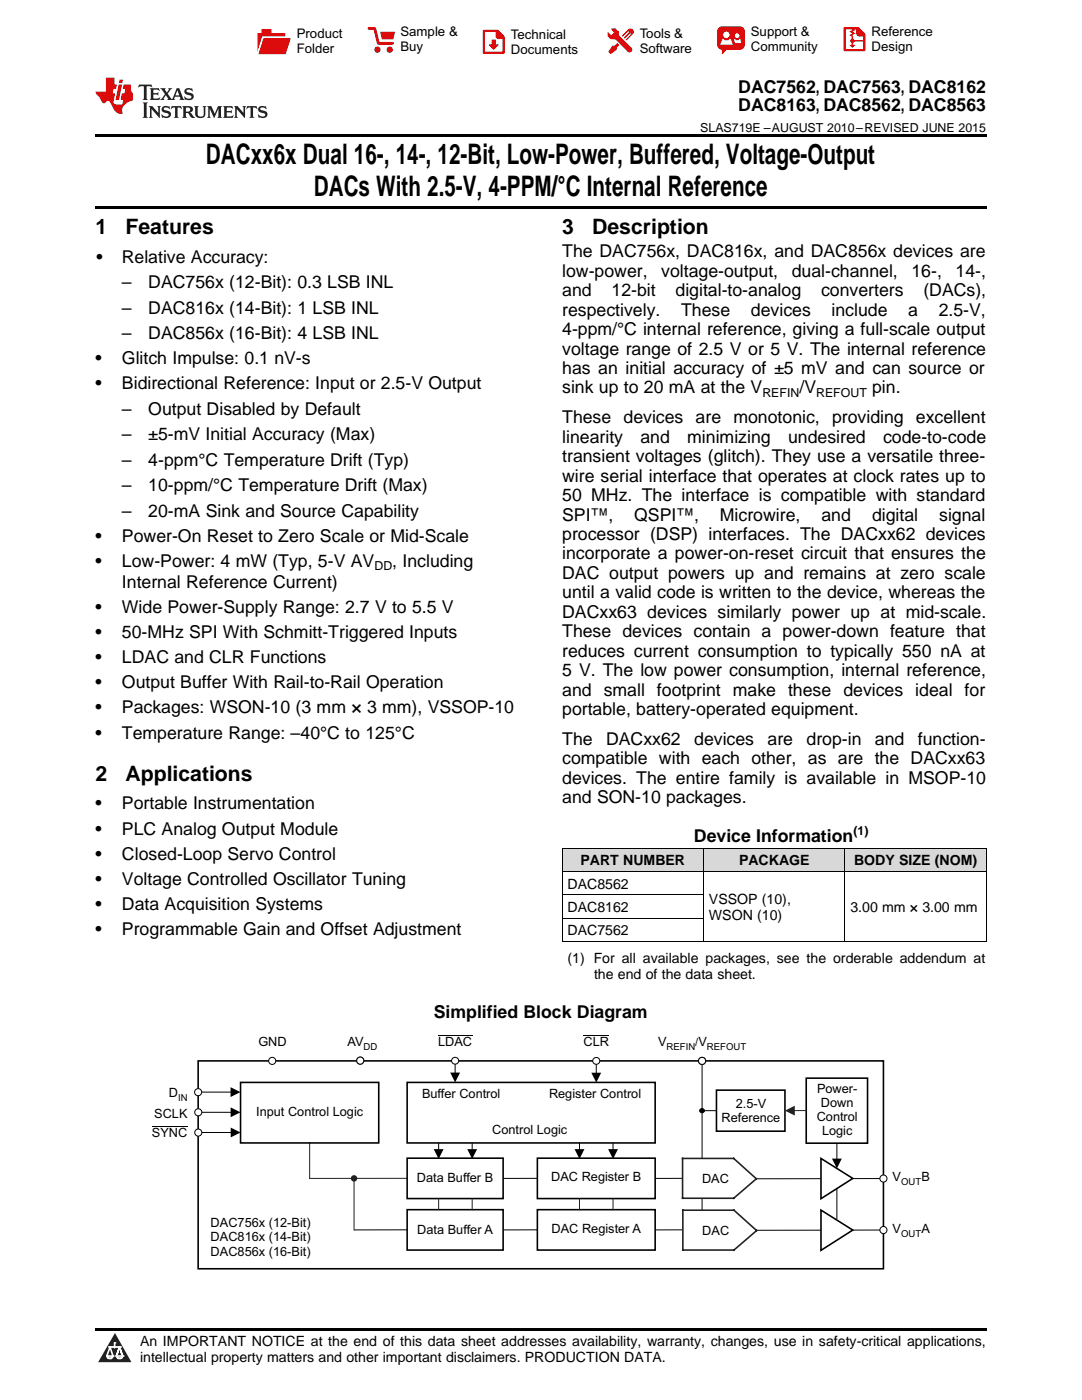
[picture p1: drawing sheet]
<svg xmlns="http://www.w3.org/2000/svg" width="216mm" height="279mm" viewBox="0 0 216 279" stroke-linecap="round" stroke-linejoin="round" font-family="sans-serif">
<defs><g id="words">
<g font-size="5.6">
<text x="41.1" y="32.8">DACxx6x Dual 16-, 14-, 12-Bit, Low-Power, Buffered, Voltage-Output</text>
<text x="62.6" y="39.2">DACs With 2.5-V, 4-PPM/°C Internal Reference</text>
</g>
<g font-size="4.2">
<text x="19" y="46.7">1</text>
<text x="25" y="46.7">Features</text>
<text x="112.2" y="46.7">3</text>
<text x="118.2" y="46.7">Description</text>
<text x="19" y="155.8">2</text>
<text x="25" y="155.8">Applications</text>
</g>
<g font-size="3.5">
<text x="147.3" y="18.6">DAC7562, DAC7563, DAC8162</text>
<text x="147.3" y="22.2">DAC8163, DAC8562, DAC8563</text>
<text x="19.2" y="52.4">•</text>
<text x="24.3" y="52.4">Relative Accuracy:</text>
<text x="112.2" y="51.4">The DAC756x, DAC816x, and DAC856x devices are</text>
<text x="24.3" y="57.5">–</text>
<text x="29.6" y="57.5">DAC756x (12-Bit): 0.3 LSB INL</text>
<text x="112.2" y="55.2">low-power,</text>
<text x="112.2" y="59.1">and</text>
<text x="122" y="59.1">12-bit</text>
<text x="131.9" y="55.2">voltage-output,</text>
<text x="134.8" y="59.1">digital-to-analog</text>
<text x="158" y="55.2">dual-channel,</text>
<text x="163.8" y="59.1">converters</text>
<text x="181.9" y="55.2">16-,</text>
<text x="184.2" y="59.1">(DACs),</text>
<text x="190.7" y="55.2">14-,</text>
<text x="24.3" y="62.6">–</text>
<text x="29.6" y="62.6">DAC816x (14-Bit): 1 LSB INL</text>
<text x="112.2" y="63">respectively.</text>
<text x="135.9" y="63">These</text>
<text x="149.8" y="63">devices</text>
<text x="165.9" y="63">include</text>
<text x="181.2" y="63">a</text>
<text x="187.3" y="63">2.5-V,</text>
<text x="24.3" y="67.7">–</text>
<text x="29.6" y="67.7">DAC856x (16-Bit): 4 LSB INL</text>
<text x="112.2" y="66.9">4-ppm/°C internal reference, giving a full-scale output</text>
<text x="112.2" y="70.8">voltage range of 2.5 V or 5 V. The internal reference</text>
<text x="19" y="72.7">•</text>
<text x="19" y="77.7">•</text>
<text x="24.3" y="72.7">Glitch Impulse: 0.1 nV-s</text>
<text x="24.3" y="77.7">Bidirectional Reference: Input or 2.5-V Output</text>
<text x="112.2" y="74.6">has an initial accuracy of ±5 mV and can source or</text>
<text x="24.3" y="82.8">–</text>
<text x="29.6" y="82.8">Output Disabled by Default</text>
<text x="112.2" y="78.5">sink up to 20 mA at the V</text>
<text x="159.5" y="78.5">/V</text>
<text x="174" y="78.5">pin.</text>
<text x="24.3" y="87.8">–</text>
<text x="29.6" y="87.8">±5-mV Initial Accuracy (Max)</text>
<text x="112.2" y="84.5">These devices are monotonic, providing excellent</text>
<text x="112.2" y="88.4">linearity</text>
<text x="127.8" y="88.4">and</text>
<text x="137.1" y="88.4">minimizing</text>
<text x="157.2" y="88.4">undesired</text>
<text x="176.2" y="88.4">code-to-code</text>
<text x="24.3" y="92.9">–</text>
<text x="29.6" y="92.9">4-ppm°C Temperature Drift (Typ)</text>
<text x="112.2" y="92.3">transient voltages (glitch). They use a versatile three-</text>
<text x="24.3" y="98">–</text>
<text x="29.6" y="98">10-ppm/°C Temperature Drift (Max)</text>
<text x="112.2" y="96.1">wire serial interface that operates at clock rates up to</text>
<text x="112.2" y="100">50 MHz. The interface is compatible with standard</text>
<text x="24.3" y="103.1">–</text>
<text x="29.6" y="103.1">20-mA Sink and Source Capability</text>
<text x="112.2" y="103.9">SPI™,</text>
<text x="112.2" y="107.8">processor (DSP) interfaces. The DACxx62 devices</text>
<text x="126.5" y="103.9">QSPI™,</text>
<text x="143.7" y="103.9">Microwire,</text>
<text x="163.9" y="103.9">and</text>
<text x="174" y="103.9">digital</text>
<text x="187.4" y="103.9">signal</text>
<text x="19" y="108.1">•</text>
<text x="19" y="113.1">•</text>
<text x="24.3" y="108.1">Power-On Reset to Zero Scale or Mid-Scale</text>
<text x="24.3" y="113.1">Low-Power: 4 mW (Typ, 5-V AV</text>
<text x="78.3" y="113.1">, Including</text>
<text x="112.2" y="111.7">incorporate a power-on-reset circuit that ensures the</text>
<text x="24.3" y="117.3">Internal Reference Current)</text>
<text x="112.2" y="115.5">DAC output powers up and remains at zero scale</text>
<text x="112.2" y="119.4">until a valid code is written to the device, whereas the</text>
<text x="19" y="122.3">•</text>
<text x="24.3" y="122.3">Wide Power-Supply Range: 2.7 V to 5.5 V</text>
<text x="112.2" y="123.3">DACxx63 devices similarly power up at mid-scale.</text>
<text x="19" y="127.4">•</text>
<text x="24.3" y="127.4">50-MHz SPI With Schmitt-Triggered Inputs</text>
<text x="112.2" y="127.2">These devices contain a power-down feature that</text>
<text x="112.2" y="131.1">reduces current consumption to typically 550 nA at</text>
<text x="19" y="132.4">•</text>
<text x="19" y="137.4">•</text>
<text x="24.3" y="132.4">LDAC and CLR Functions</text>
<text x="24.3" y="137.4">Output Buffer With Rail-to-Rail Operation</text>
<text x="112.2" y="134.9">5 V. The low power consumption, internal reference,</text>
<text x="19" y="142.4">•</text>
<text x="24.3" y="142.4">Packages: WSON-10 (3 mm × 3 mm), VSSOP-10</text>
<text x="112.2" y="138.8">and small footprint make these devices ideal for</text>
<text x="112.2" y="142.7">portable, battery-operated equipment.</text>
<text x="19" y="147.4">•</text>
<text x="24.3" y="147.4">Temperature Range: –40°C to 125°C</text>
<text x="112.2" y="148.7">The</text>
<text x="120.9" y="148.7">DACxx62</text>
<text x="138.5" y="148.7">devices</text>
<text x="153.2" y="148.7">are</text>
<text x="160.9" y="148.7">drop-in</text>
<text x="174.6" y="148.7">and</text>
<text x="183.2" y="148.7">function-</text>
<text x="112.2" y="152.5">compatible with each other, as are the DACxx63</text>
<text x="19" y="161.5">•</text>
<text x="24.3" y="161.5">Portable Instrumentation</text>
<text x="112.2" y="156.4">devices. The entire family is available in MSOP-10</text>
<text x="112.2" y="160.3">and SON-10 packages.</text>
<text x="19" y="166.5">•</text>
<text x="24.3" y="166.5">PLC Analog Output Module</text>
<text x="19" y="171.6">•</text>
<text x="24.3" y="171.6">Closed-Loop Servo Control</text>
<text x="138.5" y="168">Device Information</text>
<text x="19" y="176.6">•</text>
<text x="24.3" y="176.6">Voltage Controlled Oscillator Tuning</text>
<text x="19" y="181.6">•</text>
<text x="24.3" y="181.6">Data Acquisition Systems</text>
<text x="19" y="186.6">•</text>
<text x="24.3" y="186.6">Programmable Gain and Offset Adjustment</text>
<text x="86.6" y="203.1">Simplified Block Diagram</text>
</g>
<g font-size="2.8">
<text x="115.8" y="172.7">PART NUMBER</text>
<text x="147.5" y="172.7">PACKAGE</text>
<text x="170.4" y="172.7">BODY SIZE (NOM)</text>
<text x="113.2" y="177.3">DAC8562</text>
<text x="113.2" y="182">DAC8162</text>
<text x="141.5" y="180.4">VSSOP (10),</text>
<text x="141.5" y="183.6">WSON (10)</text>
<text x="169.7" y="182">3.00 mm × 3.00 mm</text>
<text x="113.2" y="186.7">DAC7562</text>
<text x="113.2" y="192.2">(1) For all available packages, see the orderable addendum at</text>
<text x="118.5" y="195.3">the end of the data sheet.</text>
<text x="27.9" y="268.6">An IMPORTANT NOTICE at the end of this data sheet addresses availability, warranty, changes, use in safety-critical applications,</text>
<text x="27.9" y="271.8">intellectual property matters and other important disclaimers. PRODUCTION DATA.</text>
</g>
<g font-size="2.6">
<text x="59.2" y="7.6">Product</text>
<text x="59.2" y="10.6">Folder</text>
<text x="79.9" y="7.3">Sample &amp;</text>
<text x="79.9" y="10.2">Buy</text>
<text x="102" y="7.8">Technical</text>
<text x="102" y="10.8">Documents</text>
<text x="127.6" y="7.6">Tools &amp;</text>
<text x="127.6" y="10.6">Software</text>
<text x="149.8" y="7.2">Support &amp;</text>
<text x="149.8" y="10.2">Community</text>
<text x="173.9" y="7.3">Reference</text>
<text x="173.9" y="10.2">Design</text>
</g>
<g font-size="2.5">
<text x="139.7" y="26.3">SLAS719E –AUGUST 2010–REVISED JUNE 2015</text>
<text x="152.1" y="79.2">REFIN</text>
<text x="162.8" y="79.2">REFOUT</text>
<text x="74.7" y="113.8">DD</text>
<text x="170.3" y="166.6">(1)</text>
<text x="51.6" y="208.8">GND</text>
<text x="69.3" y="208.8">AV</text>
<text x="87.4" y="208.8">LDAC</text>
<text x="116.4" y="208.8">CLR</text>
<text x="131.3" y="208.8">V</text>
<text x="139.4" y="208.8">V</text>
<text x="33.7" y="218.9">D</text>
<text x="84.2" y="219.2">Buffer Control</text>
<text x="109.5" y="219.2">Register Control</text>
<text x="146.8" y="221.1">2.5-V</text>
<text x="163" y="218">Power-</text>
<text x="163.8" y="220.9">Down</text>
<text x="30.3" y="226.8">SYNC</text>
<text x="30.8" y="223.1">SCLK</text>
<text x="51.1" y="222.7">Input Control Logic</text>
<text x="98.2" y="226.2">Control Logic</text>
<text x="144" y="224">Reference</text>
<text x="163" y="223.7">Control</text>
<text x="164" y="226.6">Logic</text>
<text x="83.2" y="236">Data Buffer B</text>
<text x="110" y="235.7">DAC Register B</text>
<text x="140.1" y="236.1">DAC</text>
<text x="178.1" y="235.8">V</text>
<text x="183.8" y="235.8">B</text>
<text x="42" y="244.9">DAC756x (12-Bit)</text>
<text x="42" y="247.7">DAC816x (14-Bit)</text>
<text x="42" y="250.6">DAC856x (16-Bit)</text>
<text x="83.3" y="246.2">Data Buffer A</text>
<text x="110.1" y="246">DAC Register A</text>
<text x="140.1" y="246.4">DAC</text>
<text x="178.1" y="246.1">V</text>
<text x="183.8" y="246.1">A</text>
</g>
<text font-size="2.2" x="138.7" y="208.8">/</text>
<g font-size="1.9">
<text x="72.5" y="209.6">DD</text>
<text x="133" y="209.6">REFIN</text>
<text x="141.1" y="209.6">REFOUT</text>
<text x="35.6" y="219.7">IN</text>
<text x="179.8" y="236.6">OUT</text>
<text x="179.8" y="246.9">OUT</text>
</g>
</g></defs>
<g fill="#d8d8d8">
<path d="M112.2 169.3h28.2v4.7h-28.2z"/>
<path d="M140.4 169.3h28.2v4.7h-28.2z"/>
<path d="M168.6 169.3h28.2v4.7h-28.2z"/>
</g>
<path d="M22.9 266l3.3 5.9h-6.6z" fill="#231f20"/>
<path d="M21.3 270.6h1.2l-.3 .5h-.3a.53 .53 0 0 1-.6-.5z" fill-rule="evenodd" fill="#fff"/>
<path d="M21.3 270.6h1.2l-.3 .5h-.3a.53 .53 0 0 1-.6-.5z" fill="none" stroke="#231f20" stroke-width=".33"/>
<path d="M21.3 270.6l1.2 .1-.3 .4h-.5z" fill="none" stroke="#fff" stroke-width=".33"/>
<path d="M22.9 268.9h.1" fill="none" stroke="#fff" stroke-width=".33"/>
<path d="M22.9 268v.9z" fill="#fff"/>
<path d="M22.9 268v.9z" fill="none" stroke="#fff" stroke-width=".33"/>
<circle cx="22.9" cy="268" r=".16" fill="#fff"/>
<path d="M21.8 268.8h.1" fill="none" stroke="#fff" stroke-width=".33"/>
<path d="M21.8 268.8h2.2z" fill="#fff"/>
<path d="M21.8 268.8h2.2z" fill="none" stroke="#fff" stroke-width=".33"/>
<circle cx="24" cy="268.8" r=".16" fill="#fff"/>
<path d="M23.2 270.6h.1" fill="none" stroke="#fff" stroke-width=".33"/>
<path d="M23.8 268.8l-.6 1.8z" fill="#fff"/>
<path d="M23.8 268.8l-.6 1.8z" fill="none" stroke="#fff" stroke-width=".33"/>
<path d="M23.8 268.8l.7 1.8z" fill="#fff"/>
<path d="M23.8 268.8l.7 1.8z" fill="none" stroke="#fff" stroke-width=".33"/>
<path d="M24.4 270.6h.1" fill="none" stroke="#fff" stroke-width=".33"/>
<circle cx="21.3" cy="270.6" r=".16" fill="#fff"/>
<path d="M22 268.8l-.7 1.8z" fill="#fff"/>
<path d="M22 268.8l-.7 1.8z" fill="none" stroke="#fff" stroke-width=".33"/>
<path d="M22 268.8l.5 1.8z" fill="#fff"/>
<path d="M22 268.8l.5 1.8z" fill="none" stroke="#fff" stroke-width=".33"/>
<circle cx="22.5" cy="270.6" r=".16" fill="#fff"/>
<path d="M23.3 270.6h1.2a.63 .63 0 0 1-.6 .5 .63 .63 0 0 1-.6-.5z" fill-rule="evenodd" fill="#fff"/>
<path d="M23.3 270.6h1.2a.63 .63 0 0 1-.6 .5 .63 .63 0 0 1-.6-.5z" fill="none" stroke="#231f20" stroke-width=".33"/>
<path d="M23.3 270.6h1.2l-.4 .5h-.5z" fill="none" stroke="#fff" stroke-width=".33"/>
<path d="M23.2 270.6h.1" fill="none" stroke="#fff" stroke-width=".33"/>
<circle cx="24.5" cy="270.6" r=".16" fill="#fff"/>
<g fill="#000">
<path d="M19 265.1h177.8v.5h-177.8z"/>
<circle cx="140.1" cy="221.7" r=".45"/>
</g>
<path d="M39.5 211.7h136.8v41.5h-136.8zM143 217.6h13.6v8.2h-13.6zM160.9 215.2h12.2v12.9h-12.2z" fill="none" stroke="#000" stroke-width=".32"/>
<g fill="none" stroke="#000" stroke-width=".2">
<path d="M140.1 212.4v18.8M143 221.7h-2.9M81.2 245.4l-10.6 .1M163.8 245.5h-12.8M175.8 245.5h-5.6"/>
<circle cx="140.1" cy="221.7" r=".45"/>
</g>
<circle cx="176.3" cy="245.5" r=".71" fill="#fff"/>
<g fill="none" stroke="#000" stroke-width=".2">
<path d="M140.1 239.2v2.3M163.8 235.2l-12.9 .1M167 237.2v6.2M175.8 235.2h-5.7"/>
<circle cx="176.3" cy="245.5" r=".71"/>
</g>
<path d="M163.8 231.2l6.4 4-6.4 4z" fill="none" stroke="#000" stroke-width=".32"/>
<circle cx="176.3" cy="235.2" r=".71" fill="#fff"/>
<g fill="none" stroke="#000" stroke-width=".2">
<path d="M90.8 211.9v2.3M119 211.9v2.3"/>
<circle cx="176.3" cy="235.2" r=".71"/>
</g>
<path d="M81.2 216h49.5v12.1h-49.5z" fill="none" stroke="#000" stroke-width=".32"/>
<path d="M89.8 214.1h2l-1 1.9zM118 214.1h2l-1 1.9z" fill="#000"/>
<circle cx="90.8" cy="211.7" r=".69" fill="#fff"/>
<circle cx="90.8" cy="211.7" r=".69" fill="none" stroke="#000" stroke-width=".2"/>
<circle cx="119" cy="211.7" r=".69" fill="#fff"/>
<g fill="none" stroke="#000" stroke-width=".2">
<path d="M87.4 206.7h6.8M116.4 206.7h5.1M167 228.1v3.2"/>
<circle cx="119" cy="211.7" r=".69"/>
</g>
<path d="M163.8 241.5l6.4 4-6.4 4z" fill="none" stroke="#000" stroke-width=".32"/>
<path d="M166 231.2h2l-1 2z" fill="#000"/>
<circle cx="71.9" cy="211.7" r=".71" fill="#fff"/>
<circle cx="71.9" cy="211.7" r=".71" fill="none" stroke="#000" stroke-width=".2"/>
<circle cx="71.9" cy="211.7" r=".71" fill="#fff"/>
<circle cx="71.9" cy="211.7" r=".71" fill="none" stroke="#000" stroke-width=".2"/>
<circle cx="140.1" cy="211.7" r=".71" fill="#fff"/>
<circle cx="140.1" cy="211.7" r=".71" fill="none" stroke="#000" stroke-width=".2"/>
<circle cx="140.1" cy="211.7" r=".71" fill="#fff"/>
<circle cx="140.1" cy="211.7" r=".71" fill="none" stroke="#000" stroke-width=".2"/>
<circle cx="54.3" cy="211.7" r=".71" fill="#fff"/>
<g fill="none" stroke="#000" stroke-width=".2">
<path d="M136.2 235.2h-5.5M136.2 245.4l-5.5 .1"/>
<circle cx="54.3" cy="211.7" r=".71"/>
</g>
<path d="M61.8 228.1v7.1h19.4" fill="none" stroke="#231f20" stroke-width=".2"/>
<path d="M48 216h27.6v12.1h-27.6z" fill="none" stroke="#000" stroke-width=".32"/>
<circle cx="39.6" cy="226" r=".71" fill="#fff"/>
<circle cx="39.6" cy="226" r=".71" fill="none" stroke="#000" stroke-width=".2"/>
<circle cx="39.5" cy="218" r=".71" fill="#fff"/>
<circle cx="39.5" cy="218" r=".71" fill="none" stroke="#000" stroke-width=".2"/>
<circle cx="39.6" cy="222" r=".71" fill="#fff"/>
<g fill="none" stroke="#000" stroke-width=".2">
<path d="M40.3 218h5.8M30.3 224.7h7.1M40.3 222h5.8M40.3 226h5.8M87.5 228.1v1.3M94.2 228.1v1.3"/>
<circle cx="39.6" cy="222" r=".71"/>
</g>
<path d="M46 217l2 1-2 .9zM46 221l2 1-2 1zM46 225l2 1-2 1zM86.5 229.3h2l-1 2zM93.2 229.3h2l-1 2z" fill="#000"/>
<path d="M81.2 231.1h19.2v8.1h-19.2zM81.2 241.4h19.2v8.1h-19.2z" fill="none" stroke="#000" stroke-width=".32"/>
<path d="M87.5 239.2v2.2M94.2 239.2v2.2M160.9 221.6h-2.4" fill="none" stroke="#231f20" stroke-width=".2"/>
<path d="M136.2 231.2h10.2l4.5 4.1-4.5 3.8h-10.2zM136.3 241.5h10.2l4.5 4.1-4.5 3.9h-10.2z" fill="none" stroke="#231f20" stroke-width=".32"/>
<path d="M156.6 221.7l2-1v1.9z" fill="#231f20"/>
<path d="M107.2 231.1h23.5v8.1h-23.5zM107.2 241.4h23.5v8.1h-23.5z" fill="none" stroke="#000" stroke-width=".32"/>
<path d="M107.2 235.2h-6.8M115.6 228.1v1.3M122.3 228.1v1.3M107.2 245.4l-6.8 .1" fill="none" stroke="#000" stroke-width=".2"/>
<path d="M114.6 229.3h2l-1 2zM121.3 229.3h2l-1 2z" fill="#000"/>
<path d="M70.6 235.2v10.3M115.6 239.2v2.2M122.3 239.2v2.2" fill="none" stroke="#231f20" stroke-width=".2"/>
<circle cx="70.6" cy="235.2" r=".64" fill="#231f20"/>
<path d="M112.2 178.6h28.2M112.2 173.9h84.6M112.2 169.2h84.6M112.2 169.3v18.6M140.4 169.3v18.6M168.6 169.3v18.6M196.8 169.3v18.6M112.2 187.9h84.6M112.2 183.2h28.2" fill="none" stroke="#000" stroke-width=".2"/>
<path d="M19 26.8h177.8v.6h-177.8zM19 41.2h177.8v.5h-177.8z" fill="#000"/>
<path d="M27.7 16.9l-.1 .6 .6-.3h.5v.2v2.2l-.2 .4h1l-.2-.4v-2.2v-.2h.5l.6 .3-.2-.6zM29.9 17.6l.2 .4v1.6l-.2 .4h1.9l.1-.6a1.09 1.09 0 0 1-1.3 .1v-.6h.6l.4 .2v-.7l-.2 .2h-.8v-.6l.2-.1a1.01 1.01 0 0 1 1 .3l-.1-.6zM32 17.6l.9 1.2-1 1.2h.9l-.2-.3 .5-.7 .5 .7-.3 .3h1.7l-.2-.3 .1-.4h1l.1 .4-.2 .3h1l-.3-.4-.7-2h-.5l-1 2.2-.8-1.1 .9-1.1h-.9l.2 .2-.4 .7-.4-.7 .2-.2zM35.4 18l.4 1h-.8zM37 17.7a.66 .66 0 0 0-.2 .8 .66 .66 0 0 0 .6 .4l.7 .2 .1 .2a.8 .8 0 0 1-.7 .4 .8 .8 0 0 1-.7-.5l.1 .8 .2-.2a.94 .94 0 0 0 1.1 .1 .94 .94 0 0 0 .4-.9 1.48 1.48 0 0 0-1.3-.6v-.4a1.1 1.1 0 0 1 1.2 .2l-.2-.6-.2 .1-.5-.1zM28.5 20.4l.2 .4v2.3l-.2 .4h1l-.2-.4v-2.3l.2-.4zM29.7 21.2l.2 .4v1.5l-.2 .4h.8l-.3-.4 .1-1.3 1.6 1.8v-2l.2-.4h-.7l.2 .2v1.1l-1.2-1.3zM32.5 21.3a.66 .66 0 0 0-.2 .8 .66 .66 0 0 0 .6 .4l.6 .2 .2 .2a.8 .8 0 0 1-.8 .4 .8 .8 0 0 1-.7-.5l.2 .7 .2-.1a.94 .94 0 0 0 1 .1 .94 .94 0 0 0 .5-1 1.47 1.47 0 0 0-1.3-.6l-.1-.3a1.1 1.1 0 0 1 1.3 .2l-.2-.6-.2 .1-.5-.2zM34.3 21.2l-.2 .6a.64 .64 0 0 1 .8-.3v1.6l-.2 .4h1l-.3-.4 .1-1.6a.66 .66 0 0 1 .8 .3l-.2-.6zM36.3 21.2l.3 .4v1.5l-.3 .4h1l-.2-.2v-.7h.5l.1 .1a.8 .8 0 0 0 1.2 .7l-1-1a.62 .62 0 0 0 .6-.5 .62 .62 0 0 0-.6-.7zM37.1 21.5h.1a.48 .48 0 0 1 .6 0 .48 .48 0 0 1 .1 .6l-.2 .1-.6 .1zM38.7 21.2l.2 .2a2.29 2.29 0 0 0 .4 2 1.05 1.05 0 0 0 1.7-.7v-1.3l.2-.2h-.8l.2 .4v1.1a.61 .61 0 0 1-.6 .6 .61 .61 0 0 1-.6-.6v-1.1l.3-.4zM41.3 21.2l.3 .4v1.5l-.3 .4h.8l-.2-.4v-1.4l.8 1.9 .9-1.9v1.4l-.2 .4h.9l-.2-.4v-1.5l.2-.4h-.8l-.7 1.5-.6-1.5zM44.5 21.2l.2 .4v1.5l-.2 .4h1.9l.2-.6a1.1 1.1 0 0 1-1.4 .2v-.7h.6l.4 .2v-.6l-.2 .1-.8 .1v-.6l.2-.1a1.02 1.02 0 0 1 1.1 .2l-.2-.5zM46.7 21.2l.2 .4v1.5l-.2 .4h.8l-.3-.4 .1-1.3 1.6 1.8v-2l.2-.4h-.7l.2 .2v1.1l-1.2-1.3zM49.3 21.2l-.1 .6a.64 .64 0 0 1 .8-.3v1.6l-.3 .4h1l-.2-.4v-1.6a.66 .66 0 0 1 .8 .3l-.1-.6zM51.7 21.3a.66 .66 0 0 0-.2 .7 .66 .66 0 0 0 .7 .5l.6 .2 .1 .2a.8 .8 0 0 1-.7 .4 .8 .8 0 0 1-.7-.5l.1 .7 .2-.1a.94 .94 0 0 0 1.1 .1 .94 .94 0 0 0 .4-1 1.48 1.48 0 0 0-1.2-.6l-.1-.3a1.1 1.1 0 0 1 1.2 .2l-.2-.6-.1 .1-.6-.2z" fill="#231f20"/>
<path d="M21.1 15.5v2.8h-2v.4l.9 .9a.96 .96 0 0 0 1 1 .59 .59 0 0 1 .5-.4 .59 .59 0 0 1 .5 .3l.4 .8a1.61 1.61 0 0 0 2.1 1.3 1.63 1.63 0 0 1 1.1-2.2l.9-.3v-1.5a1.6 1.6 0 0 1-.4-1.7h-1.4l-.2 .9h.5l-.2 .8h-.5l-.2 1v.3h.5l-.2 .9h-.7a.74 .74 0 0 1-1-.6l.3-1.6h-.5l.2-.8h.5l.1-.9h-.4v-1.4zM23.7 16.9l-.7 3h.8l.6-3zM23.8 15.9l-.1 .7h.7l.2-.7z" fill="#ee1d23"/>
<g fill="#d60000">
<path d="M52.2 5.8h2v.8h2.7v4.2h-5.5v-4.2h.8z" fill-rule="evenodd"/>
<path d="M52.5 7.5h5.6l-1.1 3.3h-5.6z" fill-rule="evenodd"/>
</g>
<path d="M52.4 7.4h5.7v.1h-5.6l-1.1 3.3z" fill-rule="evenodd" fill="#fff"/>
<path d="M52.4 7.4h5.7v.1h-5.6l-1.1 3.3z" fill="none" stroke="#fff" stroke-width=".2"/>
<path d="M73.6 5.7h1.2l.7 2.9h2.8" fill="none" stroke="#d60000" stroke-width=".55"/>
<g fill="#d60000">
<path d="M75.9 6.3h2.9l-.3 1.6h-2.3z" fill-rule="evenodd"/>
<circle cx="75.3" cy="9.9" r=".62"/>
<circle cx="77.8" cy="9.9" r=".62"/>
</g>
<path d="M96.6 6.2h2.7l1.2 1.2v3.1h-3.9z" fill="none" stroke="#d60000" stroke-width=".44"/>
<g fill="#d60000">
<path d="M98.1 7.9h.8v1h.6l-1 1.1-.9-1v-.1h.5z" fill-rule="evenodd"/>
<path d="M98.9 6.2h.4l1.2 1.2v.4h-1.2l-.4-.4z" fill-rule="evenodd"/>
<path d="M122 5.7h.8l.6 .6 .1 .7 2.5 2.5-.7 .8-2.4-2.3-1.1-.2-.6-.6v-.8l.8 .6 .4-.4v-.2l-.4-.5z" fill-rule="evenodd"/>
<path d="M122.2 9.1h.5l.5-.5 .4 .4-.5 .5-.1 .4-1.2 .9-.4-.5z" fill-rule="evenodd"/>
<path d="M125.3 5.9a.67 .67 0 0 1 1 0 .67 .67 0 0 1 0 .9z" fill-rule="evenodd"/>
<path d="M125.3 5.9l1 .9-1.2 1.2h-.2v-.2l.9-.9 .1-.2h-.2l-1 1h-.2v-.2l1-1v-.2h-.2l-1 1h-.2v-.2z" fill-rule="evenodd"/>
<circle cx="125.6" cy="9.9" r=".54"/>
</g>
<path d="M123.4 6.3l-.1 .7" fill="none" stroke="#d60000" stroke-width=".2"/>
<g fill="#d60000">
<path d="M143.4 5.5l.7-.2h3.6a.95 .95 0 0 1 .9 .9v2.8a.95 .95 0 0 1-.9 .9h-3.6a.95 .95 0 0 1-1-.9v-2.8z" fill-rule="evenodd"/>
<path d="M144 9.9h1l-.8 .9h-.2z" fill-rule="evenodd"/>
</g>
<g fill="#fff">
<path d="M146.6 8.6h1.3z"/>
<path d="M144.1 7.8h.3l.1 .2h.8l.2-.2h.3l.4 1.1h-2.5z" fill-rule="evenodd"/>
<path d="M146.5 7.8h.2l.2 .2h.5l.1-.2h.2l.2 .8h-1.3z" fill-rule="evenodd"/>
<circle cx="144.9" cy="6.9" r=".65"/>
<circle cx="147.1" cy="7.1" r=".48"/>
</g>
<path d="M168.5 5.6h2.7l1.3 1.3v3.1h-4z" fill="none" stroke="#d60000" stroke-width=".44"/>
<path d="M170.1 7.3v1.8M170.1 8.1h2.3" fill="none" stroke="#d60000" stroke-width=".3"/>
<g fill="#d60000">
<path d="M170.9 5.6h.3l1.3 1.3v.4h-1.1l-.5-.6z" fill-rule="evenodd"/>
<circle cx="170.1" cy="8.1" r=".42"/>
<circle cx="171.4" cy="6.7" r=".55"/>
</g>
<g fill="#d60000">
<path d="M169.5 9h1.2l-.6 .5z"/>
<path d="M169.8 5.8h.6l.3 .2-.6 .3 .6 .4-.7 .3 .2 .3h-.2l-.5-.3 .6-.3-.6-.4 .6-.3z"/>
</g>
<use href="#words"/>
</svg>
